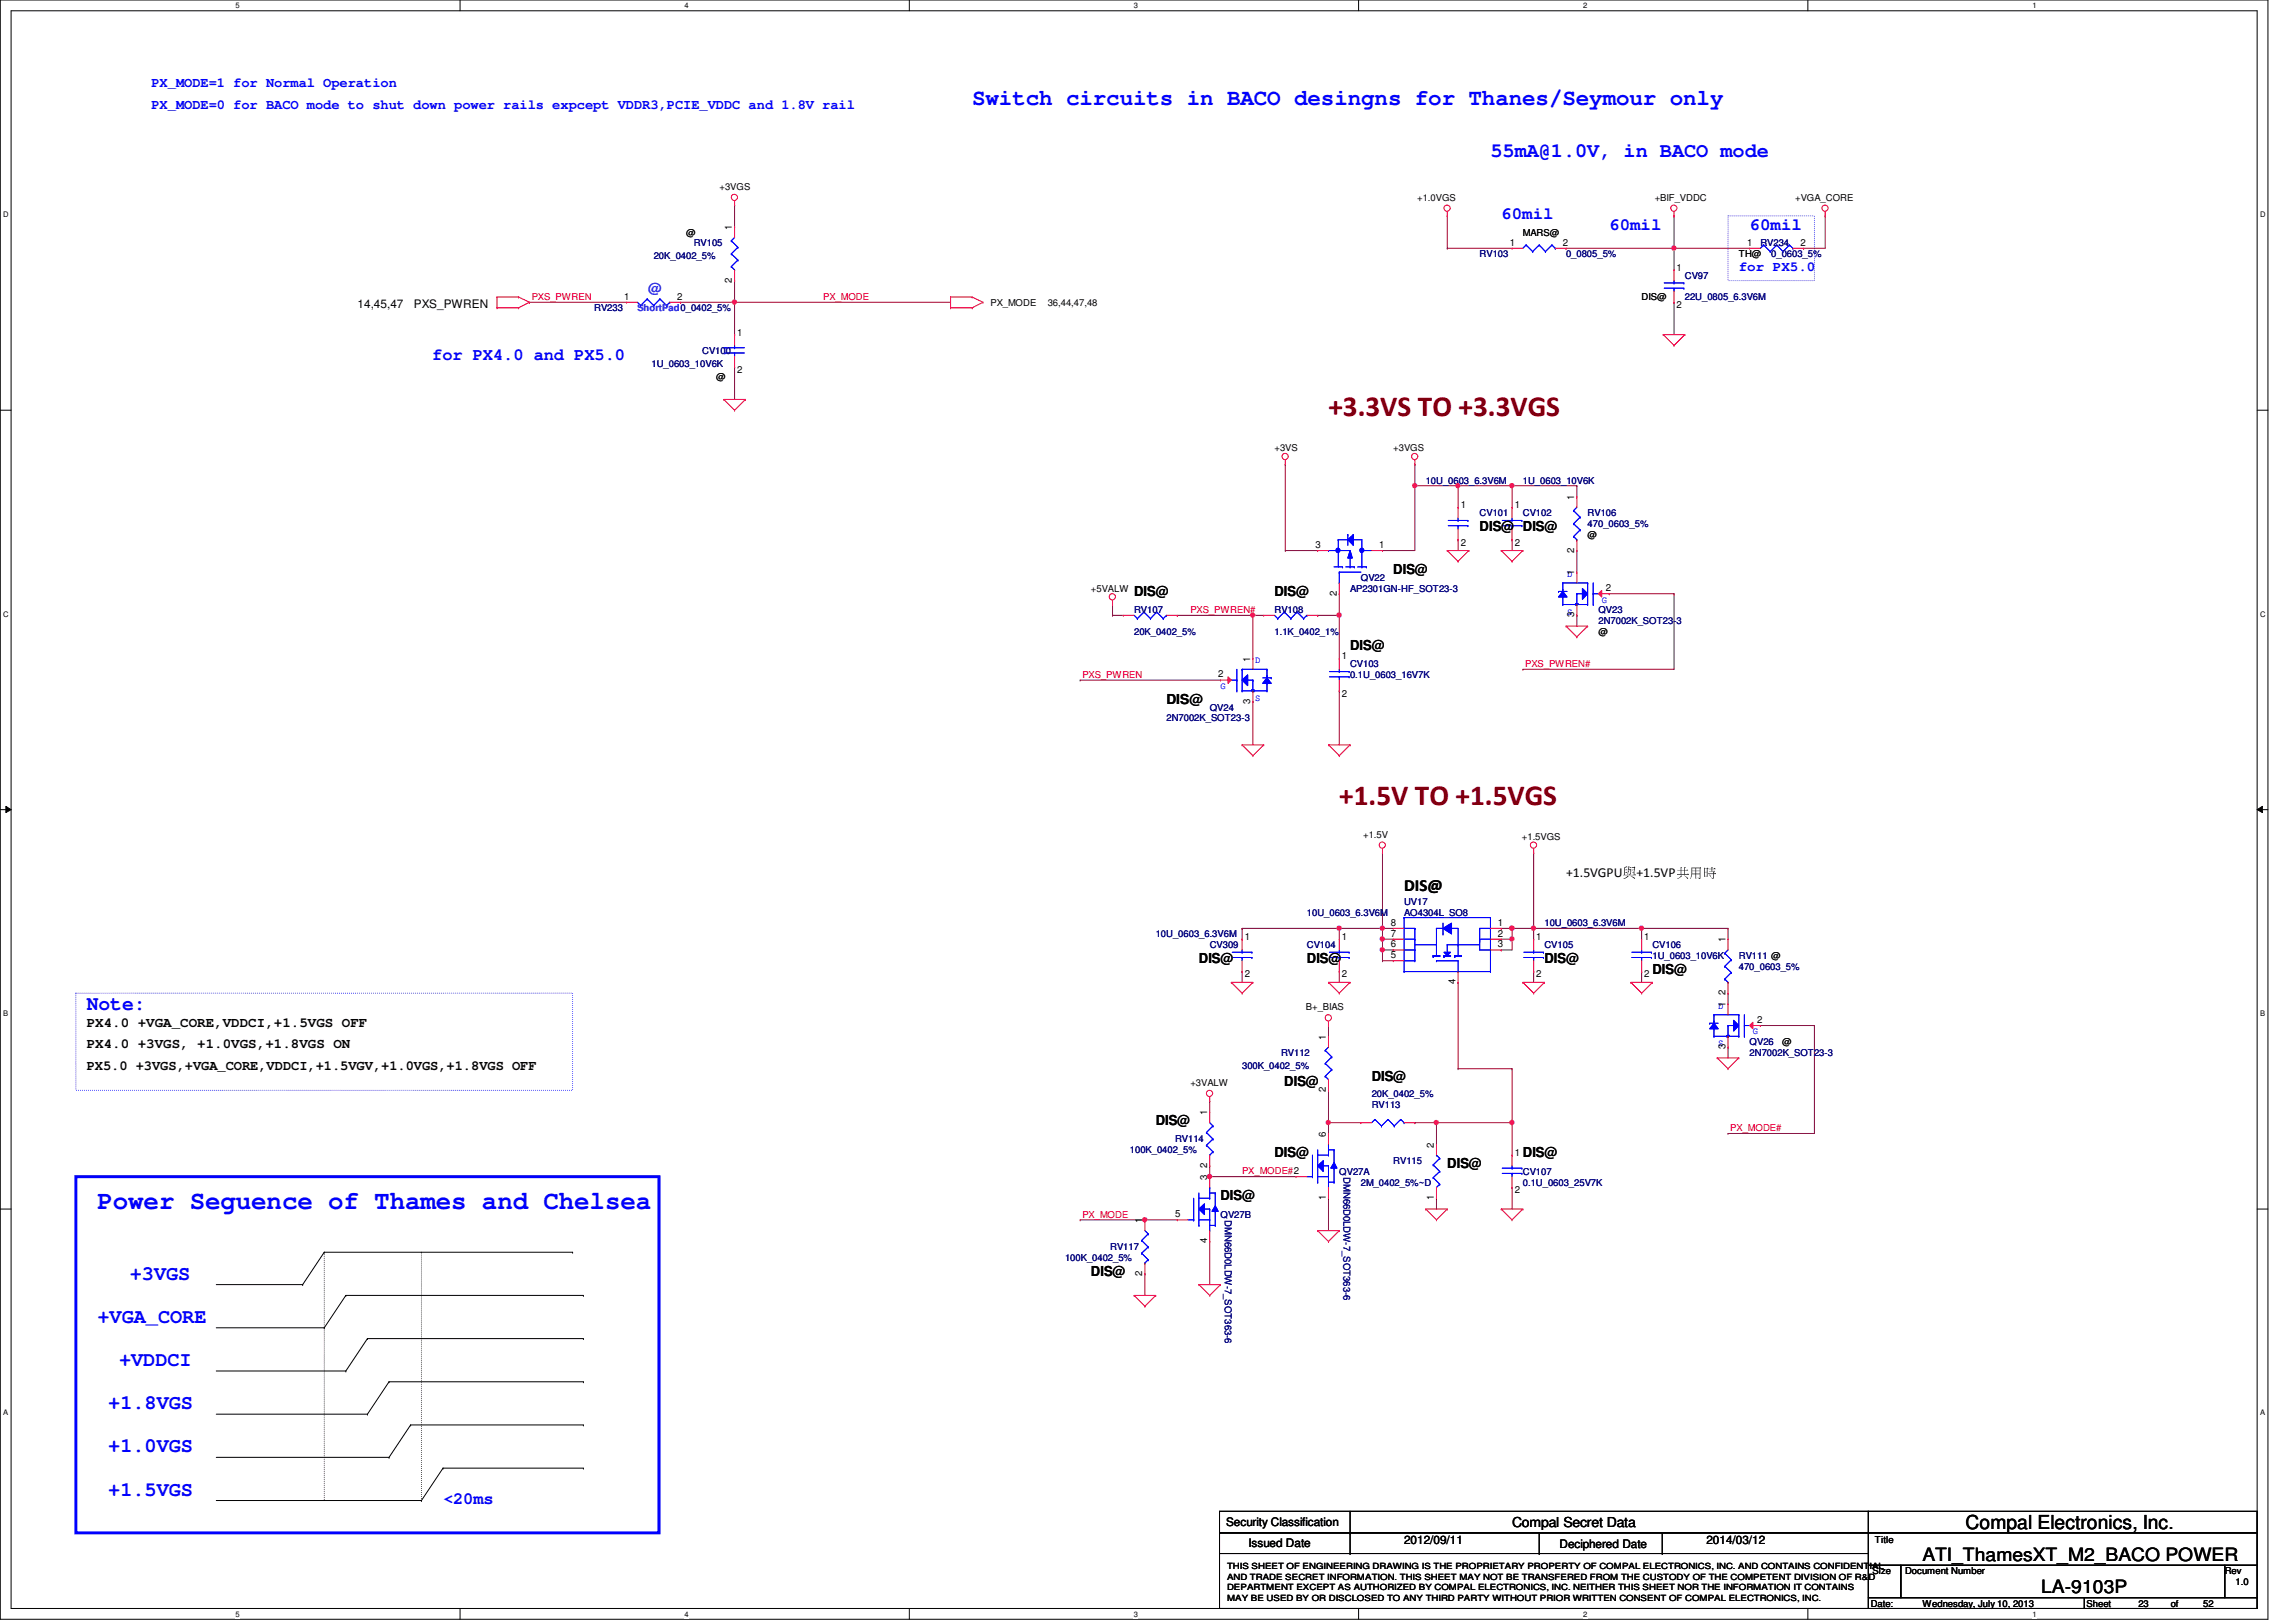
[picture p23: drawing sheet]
<svg xmlns="http://www.w3.org/2000/svg" width="297mm" height="210mm" viewBox="0 0 297 210" stroke-linecap="round" stroke-linejoin="round" font-family="sans-serif">
<defs><g id="words">
<g font-size="3.8" fill="#800000">
<text x="171.9" y="53.9">+3.3VS TO +3.3VGS</text>
<text x="173.3" y="104.2">+1.5V TO +1.5VGS</text>
</g>
<text font-size="3.3" fill="#00f" x="12.6" y="156.4">Power Seguence of Thames and Chelsea</text>
<text font-size="2.9" fill="#00f" x="125.8" y="13.6">Switch circuits in BACO desingns for Thanes/Seymour only</text>
<g font-size="2.6" fill="#00f">
<text x="192.8" y="20.3">55mA@1.0V, in BACO mode</text>
<text x="11.2" y="130.7">Note:</text>
<text x="16.8" y="165.6">+3VGS</text>
<text x="12.6" y="171.2">+VGA_CORE</text>
<text x="15.4" y="176.8">+VDDCI</text>
<text x="14" y="182.4">+1.8VGS</text>
<text x="14" y="188">+1.0VGS</text>
<text x="14" y="193.5">+1.5VGS</text>
</g>
<text font-size="2.5" x="254.3" y="197.8">Compal Electronics, Inc.</text>
<g font-size="2.4">
<text x="248.7" y="202">ATI_ThamesXT_M2_BACO POWER</text>
<text x="264.1" y="206.2">LA-9103P</text>
</g>
<g font-size="2.2" fill="#00f">
<text x="194.2" y="28.4">60mil</text>
<text x="208.2" y="29.8">60mil</text>
<text x="226.4" y="29.8">60mil</text>
<text x="55.9" y="46.5">for PX4.0 and PX5.0</text>
<text x="57.3" y="194.6">&lt;20ms</text>
</g>
<text font-size="2.2" x="181.6" y="115.3">DIS@</text>
<g font-size="1.8" fill="#00f">
<text x="19.6" y="11.3">PX_MODE=1 for Normal Operation</text>
<text x="19.6" y="14.1">PX_MODE=0 for BACO mode to shut down power rails expcept VDDR3,PCIE_VDDC and 1.8V rail</text>
<text x="225" y="35.1">for PX5.0</text>
</g>
<text font-size="1.8" fill="#8000ff" x="83.9" y="38">@</text>
<g font-size="1.8">
<text x="191.4" y="68.7">DIS@ DIS@</text>
<text x="146.7" y="77.1">DIS@</text>
<text x="164.9" y="77.1">DIS@</text>
<text x="180.3" y="74.3">DIS@</text>
<text x="174.7" y="84.1">DIS@</text>
<text x="150.9" y="91.1">DIS@</text>
<text x="202.6" y="113.5">+1.5VGPU與+1.5VP共共共</text>
<text x="155.1" y="124.6">DIS@</text>
<text x="169.1" y="124.6">DIS@</text>
<text x="199.8" y="124.6">DIS@</text>
<text x="213.8" y="126">DIS@</text>
<text x="11.2" y="132.8">PX4.0 +VGA_CORE,VDDCI,+1.5VGS OFF</text>
<text x="11.2" y="135.6">PX4.0 +3VGS, +1.0VGS,+1.8VGS ON</text>
<text x="11.2" y="138.4">PX5.0 +3VGS,+VGA_CORE,VDDCI,+1.5VGV,+1.0VGS,+1.8VGS OFF</text>
<text x="166.2" y="140.5">DIS@</text>
<text x="177.5" y="140">DIS@</text>
<text x="149.5" y="145.5">DIS@</text>
<text x="164.9" y="149.7">DIS@</text>
<text x="197" y="149.7">DIS@</text>
<text x="157.9" y="155.3">DIS@</text>
<text x="187.2" y="151.1">DIS@</text>
<text x="141.1" y="165.1">DIS@</text>
<text x="195.6" y="197.6">Compal Secret Data</text>
</g>
<g font-size="1.5">
<text x="46.3" y="39.8">14,45,47</text>
<text x="53.5" y="39.8">PXS_PWREN</text>
<text x="158.6" y="197.5">Security Classification</text>
<text x="161.5" y="200.2">Issued Date</text>
<text x="181.6" y="199.8">2012/09/11</text>
<text x="201.8" y="200.3">Deciphered Date</text>
<text x="220.8" y="199.8">2014/03/12</text>
</g>
<g font-size="1.3">
<text x="94.7" y="29.8" transform="rotate(-90 94.7 29.8)">1</text>
<text x="195.3" y="31.8">1</text>
<text x="202.2" y="31.8">2</text>
<text x="216.9" y="35.1">1</text>
<text x="226.1" y="31.8">1</text>
<text x="232.9" y="31.8">2</text>
<text x="80.8" y="38.8">1</text>
<text x="87.6" y="38.8">2</text>
<text x="94.7" y="36.6" transform="rotate(-90 94.7 36.6)">2</text>
<text x="216.9" y="39.9">2</text>
<text x="95.4" y="43.4">1</text>
<text x="95.4" y="48.3">2</text>
<text x="189" y="65.8">1</text>
<text x="196" y="65.8">1</text>
<text x="203.7" y="64.7" transform="rotate(-90 203.7 64.7)">1</text>
<text x="170.2" y="70.9">3</text>
<text x="178.4" y="70.9">1</text>
<text x="189" y="70.6">2</text>
<text x="196" y="70.6">2</text>
<text x="203.7" y="71.5" transform="rotate(-90 203.7 71.5)">2</text>
<text x="172.9" y="77.1" transform="rotate(-90 172.9 77.1)">2</text>
<text x="203.7" y="74.5" transform="rotate(-90 203.7 74.5)">1</text>
<text x="207.8" y="76.5">2</text>
<text x="203.7" y="79.9" transform="rotate(-90 203.7 79.9)">3</text>
<text x="157.6" y="87.7">2</text>
<text x="161.8" y="85.6" transform="rotate(-90 161.8 85.6)">1</text>
<text x="173.6" y="85.3">1</text>
<text x="161.8" y="91.1" transform="rotate(-90 161.8 91.1)">3</text>
<text x="173.6" y="90.2">2</text>
<text x="180" y="119.8">8</text>
<text x="193.8" y="119.8">1</text>
<text x="161" y="121.7">1</text>
<text x="173.6" y="121.7">1</text>
<text x="180" y="122.6">6</text>
<text x="180" y="124">5</text>
<text x="180" y="121.2">7</text>
<text x="193.8" y="121.2">2</text>
<text x="193.8" y="122.6">3</text>
<text x="198.8" y="121.7">1</text>
<text x="212.7" y="121.7">1</text>
<text x="223.2" y="122" transform="rotate(-90 223.2 122)">1</text>
<text x="161" y="126.5">2</text>
<text x="173.6" y="126.5">2</text>
<text x="188.3" y="127.4" transform="rotate(-90 188.3 127.4)">4</text>
<text x="198.8" y="126.5">2</text>
<text x="212.7" y="126.5">2</text>
<text x="223.2" y="130.3" transform="rotate(-90 223.2 130.3)">1</text>
<text x="223.2" y="128.8" transform="rotate(-90 223.2 128.8)">2</text>
<text x="171.5" y="134.5" transform="rotate(-90 171.5 134.5)">1</text>
<text x="223.2" y="135.8" transform="rotate(-90 223.2 135.8)">3</text>
<text x="227.3" y="132.4">2</text>
<text x="171.5" y="141.4" transform="rotate(-90 171.5 141.4)">2</text>
<text x="156.2" y="144.3" transform="rotate(-90 156.2 144.3)">1</text>
<text x="171.5" y="147.1" transform="rotate(-90 171.5 147.1)">6</text>
<text x="185.5" y="148.5" transform="rotate(-90 185.5 148.5)">2</text>
<text x="196" y="149.6">1</text>
<text x="156.2" y="152.7" transform="rotate(-90 156.2 152.7)">3</text>
<text x="156.2" y="151.1" transform="rotate(-90 156.2 151.1)">2</text>
<text x="171.5" y="155.3" transform="rotate(-90 171.5 155.3)">1</text>
<text x="185.5" y="155.3" transform="rotate(-90 185.5 155.3)">1</text>
<text x="196" y="154.4">2</text>
<text x="147.8" y="158.3" transform="rotate(-90 147.8 158.3)">1</text>
<text x="152" y="157.5">5</text>
<text x="156.2" y="160.9" transform="rotate(-90 156.2 160.9)">4</text>
<text x="147.8" y="165.1" transform="rotate(-90 147.8 165.1)">2</text>
</g>
<g font-size="1.2">
<text x="93.1" y="24.6">+3VGS</text>
<text x="183.3" y="26">+1.0VGS</text>
<text x="214.1" y="26">+BIF_VDDC</text>
<text x="232.2" y="26">+VGA_CORE</text>
<text x="88.8" y="30.5">@</text>
<text x="197" y="30.5">MARS@</text>
<text x="225" y="33.3">TH@</text>
<text x="128.1" y="39.6">PX_MODE</text>
<text x="135.5" y="39.6">36,44,47,48</text>
<text x="212.4" y="38.9">DIS@</text>
<text x="92.7" y="49.2">@</text>
<text x="164.9" y="58.4">+3VS</text>
<text x="180.3" y="58.4">+3VGS</text>
<text x="205.4" y="69.6">@</text>
<text x="141.1" y="76.6">+5VALW</text>
<text x="206.8" y="82.2">@</text>
<text x="176.4" y="108.4">+1.5V</text>
<text x="196.9" y="108.7">+1.5VGS</text>
<text x="168.9" y="130.8">B+_BIAS</text>
<text x="230.5" y="135.3">@</text>
<text x="154" y="140.5">+3VALW</text>
<text x="242.3" y="203.7">Size</text>
<text x="242.6" y="199.6">Title</text>
<text x="246.5" y="203.7">Document Number</text>
<text x="287.8" y="203.7">Rev</text>
<text x="242" y="207.9">Date:</text>
<text x="248.7" y="207.9">Wednesday, July 10, 2013</text>
<text x="270" y="207.9">Sheet</text>
<text x="276.6" y="207.9">23</text>
<text x="280.8" y="207.9">of</text>
<text x="285" y="207.9">52</text>
<text x="289.2" y="205.1">1.0</text>
</g>
<g font-size="1.2" fill="#000080">
<text x="84.6" y="33.6">20K_0402_5%</text>
<text x="89.7" y="31.9">RV105</text>
<text x="191.4" y="33.3">RV103</text>
<text x="202.6" y="33.3">0_0805_5%</text>
<text x="227.7" y="31.9">RV234</text>
<text x="229.1" y="33.3">0_0603_5%</text>
<text x="76.9" y="40.3">RV233</text>
<text x="218" y="36.1">CV97</text>
<text x="218" y="38.9">22U_0805_6.3V6M</text>
<text x="84.3" y="47.5">1U_0603_10V6K</text>
<text x="90.8" y="45.8">CV100</text>
<text x="184.4" y="62.6">10U_0603_6.3V6M</text>
<text x="197" y="62.6">1U_0603_10V6K</text>
<text x="191.4" y="66.8">CV101</text>
<text x="197" y="66.8">CV102</text>
<text x="205.4" y="66.8">RV106</text>
<text x="205.4" y="68.2">470_0603_5%</text>
<text x="174.7" y="76.6">AP2301GN-HF_SOT23-3</text>
<text x="176.1" y="75.2">QV22</text>
<text x="146.7" y="79.4">RV107</text>
<text x="146.7" y="82.2">20K_0402_5%</text>
<text x="164.9" y="79.4">RV108</text>
<text x="164.9" y="82.2">1.1K_0402_1%</text>
<text x="206.8" y="79.4">QV23</text>
<text x="206.8" y="80.8">2N7002K_SOT23-3</text>
<text x="174.7" y="86.4">CV103</text>
<text x="174.7" y="87.8">0.1U_0603_16V7K</text>
<text x="150.9" y="93.3">2N7002K_SOT23-3</text>
<text x="156.5" y="91.9">QV24</text>
<text x="169.1" y="118.5">10U_0603_6.3V6M</text>
<text x="181.6" y="117.1">UV17</text>
<text x="181.6" y="118.5">AO4304L_SO8</text>
<text x="199.8" y="119.9">10U_0603_6.3V6M</text>
<text x="149.5" y="121.3">10U_0603_6.3V6M</text>
<text x="156.5" y="122.7">CV309</text>
<text x="169.1" y="122.7">CV104</text>
<text x="199.8" y="122.7">CV105</text>
<text x="213.8" y="122.7">CV106</text>
<text x="213.8" y="124.1">1U_0603_10V6K</text>
<text x="225" y="124.1">RV111 @</text>
<text x="225" y="125.5">470_0603_5%</text>
<text x="165.7" y="136.7">RV112</text>
<text x="226.4" y="135.3">QV26</text>
<text x="226.4" y="136.7">2N7002K_SOT23-3</text>
<text x="160.7" y="138.3">300K_0402_5%</text>
<text x="177.5" y="143.3">RV113</text>
<text x="177.5" y="141.9">20K_0402_5%</text>
<text x="146.2" y="149.2">100K_0402_5%</text>
<text x="152" y="147.8">RV114</text>
<text x="173.3" y="152">QV27A</text>
<text x="173.8" y="152.3" transform="rotate(90 173.8 152.3)">DMN66D0LDW-7_SOT363-6</text>
<text x="176.1" y="153.4">2M_0402_5%~D</text>
<text x="180.3" y="150.6">RV115</text>
<text x="197" y="152">CV107</text>
<text x="197" y="153.4">0.1U_0603_25V7K</text>
<text x="143.6" y="161.8">RV117</text>
<text x="157.9" y="157.6">QV27B</text>
<text x="158.5" y="157.9" transform="rotate(90 158.5 157.9)">DMN66D0LDW-7_SOT363-6</text>
<text x="137.8" y="163.2">100K_0402_5%</text>
</g>
<g font-size="1.2" fill="#f00">
<text x="68.8" y="38.8">PXS_PWREN</text>
<text x="106.5" y="38.8">PX_MODE</text>
<text x="154" y="79.3">PXS_PWREN#</text>
<text x="140" y="87.7">PXS_PWREN</text>
<text x="197.3" y="86.3">PXS_PWREN#</text>
<text x="223.9" y="146.4">PX_MODE#</text>
<text x="160.7" y="152">PX_MODE#2</text>
<text x="140" y="157.6">PX_MODE</text>
</g>
<text font-size="1.2" fill="#8000ff" x="82.5" y="40.3">ShortPad0_0402_5%</text>
<g font-size="1.2" fill="#00f">
<text x="202.7" y="74.6">D</text>
<text x="207.2" y="78">G</text>
<text x="202.7" y="79.5">S</text>
<text x="157.9" y="89.2">G</text>
<text x="162.4" y="85.8">D</text>
<text x="162.4" y="90.7">S</text>
<text x="222.3" y="130.5">D</text>
<text x="222.3" y="135.4">S</text>
<text x="226.8" y="133.9">G</text>
</g>
<g font-size="1.1">
<text x="158.7" y="203.1">THIS SHEET OF ENGINEERING DRAWING IS THE PROPRIETARY PROPERTY OF COMPAL ELECTRONICS, INC. AND CONTAINS CONFIDENTIAL</text>
<text x="158.7" y="204.4">AND TRADE SECRET INFORMATION. THIS SHEET MAY NOT BE TRANSFERED FROM THE CUSTODY OF THE COMPETENT DIVISION OF R&amp;D</text>
<text x="158.7" y="205.8">DEPARTMENT EXCEPT AS AUTHORIZED BY COMPAL ELECTRONICS, INC. NEITHER THIS SHEET NOR THE INFORMATION IT CONTAINS</text>
<text x="158.7" y="207.1">MAY BE USED BY OR DISCLOSED TO ANY THIRD PARTY WITHOUT PRIOR WRITTEN CONSENT OF COMPAL ELECTRONICS, INC.</text>
</g>
<g font-size="1">
<text x="30.5" y="1.1">5</text>
<text x="88.6" y="1.1">4</text>
<text x="146.7" y="1.1">3</text>
<text x="204.8" y="1.1">2</text>
<text x="262.9" y="1.1">1</text>
<text x=".4" y="28.1">D</text>
<text x="292.4" y="28.1">D</text>
<text x=".4" y="79.8">C</text>
<text x="292.4" y="79.8">C</text>
<text x=".4" y="131.5">B</text>
<text x="292.4" y="131.5">B</text>
<text x=".4" y="183.2">A</text>
<text x="292.4" y="183.2">A</text>
<text x="30.5" y="209.2">5</text>
<text x="88.6" y="209.2">4</text>
<text x="146.7" y="209.2">3</text>
<text x="204.8" y="209.2">2</text>
<text x="262.9" y="209.2">1</text>
</g>
</g></defs>
<path d="M0 0h293.4v209.5h-293.4zM1.4 1.4h290.6v206.8h-290.6z" fill="none" stroke="#000" stroke-width=".13"/>
<g fill="#fff">
<path d="M30.5 .2h.5v1.1h-.5z"/>
<path d="M30.5 208.3h.5v1.1h-.5z"/>
</g>
<path d="M59.5 0v1.4M59.5 208.2v1.3" fill="none" stroke="#000" stroke-width=".13"/>
<g fill="#fff">
<path d="M88.6 .2h.5v1.1h-.5z"/>
<path d="M88.6 208.3h.5v1.1h-.5z"/>
</g>
<path d="M117.6 0v1.4M117.6 208.2v1.3" fill="none" stroke="#000" stroke-width=".13"/>
<g fill="#fff">
<path d="M146.7 .2h.5v1.1h-.5z"/>
<path d="M146.7 208.3h.5v1.1h-.5z"/>
</g>
<path d="M175.8 0v1.4M175.8 208.2v1.3" fill="none" stroke="#000" stroke-width=".13"/>
<g fill="#fff">
<path d="M204.8 .2h.6v1.1h-.6z"/>
<path d="M204.8 208.3h.6v1.1h-.6z"/>
</g>
<path d="M233.9 0v1.4M233.9 208.2v1.3" fill="none" stroke="#000" stroke-width=".13"/>
<g fill="#fff">
<path d="M262.9 .2h.6v1.1h-.6z"/>
<path d="M262.9 208.3h.6v1.1h-.6z"/>
<path d="M.4 27.2h.7v1.1h-.7z"/>
<path d="M292.4 27.2h.7v1.1h-.7z"/>
<path d="M.4 78.9h.7v1.1h-.7z"/>
<path d="M292.4 78.9h.7v1.1h-.7z"/>
</g>
<path d="M0 53.1h1.4M292 53.1h1.4" fill="none" stroke="#000" stroke-width=".13"/>
<g fill="#fff">
<path d="M.4 130.6h.7v1.1h-.7z"/>
<path d="M292.4 130.6h.6v1.1h-.6z"/>
</g>
<path d="M0 104.8h1.4M.8 104.4l.6 .4-.6 .4zM292 104.8l.7-.4v.8zM292 104.8h1.4" fill="none" stroke="#000" stroke-width=".13"/>
<path d="M.8 104.4l.6 .4-.6 .4zM292 104.8l.7-.4v.8z" fill="#000"/>
<g fill="#fff">
<path d="M.4 182.3h.7v1.1h-.7z"/>
<path d="M292.4 182.3h.6v1.1h-.6z"/>
</g>
<g fill="none" stroke="#000" stroke-width=".13">
<path d="M0 156.5h1.4M292 156.5h1.4M28 166.2h11.2M28 171.8h13.9M28 177.4h16.7M39.2 166.2h.1M41.9 162.1h.1M41.9 171.8h.1M41.9 162.1l-2.7 4.1M41.9 162.1h32.2M44.7 167.6h.1M44.7 177.4h.1"/>
<path d="M44.7 167.6l-2.8 4.2M44.7 167.6h30.8M47.5 173.2h.1M47.5 173.2l-2.8 4.2M47.5 173.2h28M50.3 178.8h.1M50.3 178.8l-2.8 4.2M50.3 178.8h25.2M74.1 162.1h.1M75.5 167.6h.1M75.5 173.2h.1M75.5 178.8h.1"/>
<path d="M28 183h19.5M28 188.6h22.3M28 194.2h26.5M47.5 183h.1M50.3 188.6h.1M53.1 184.4h.1M53.1 184.4l-2.8 4.2M53.1 184.4h22.4M54.5 194.2h.1M57.3 190h.1M57.3 190l-2.8 4.2M57.3 190h18.2"/>
<path d="M75.5 184.4h.1M75.5 190h.1"/>
</g>
<path d="M41.9 162.1v32.1M54.5 162.1h.1M41.9 194.2h.1M54.5 194.2v-32.1" fill="none" stroke="#000" stroke-width=".13" stroke-dasharray="0 .3"/>
<path d="M9.8 152.3h75.5v46.1h-75.5z" fill="none" stroke="#00f" stroke-width=".38"/>
<path d="M223.6 27.9h11.1v8.4h-11.1zM9.8 128.5h64.3v12.6h-64.3z" fill="none" stroke="#00f" stroke-width=".13" stroke-dasharray="0 .3"/>
<path d="M216.6 32.1h.1M216.6 32.1v2.8" fill="none" stroke="#800040" stroke-width=".13"/>
<circle cx="216.5" cy="32.1" r=".29" fill="#f0f"/>
<circle cx="216.5" cy="32.1" r=".29" fill="none" stroke="#f0f" stroke-width=".13"/>
<path d="M88 39.1h.1M88 39.1h35M95 39.1h.1M95 26.5h.1M95 26.5v2.8M216.6 39.1h.1M216.6 39.1v4.2M95 47.5h.1M95 47.5v4.2" fill="none" stroke="#800040" stroke-width=".13"/>
<circle cx="95" cy="39.1" r=".29" fill="#f0f"/>
<circle cx="95" cy="39.1" r=".29" fill="none" stroke="#f0f" stroke-width=".13"/>
<g fill="none" stroke="#800040" stroke-width=".13">
<path d="M68.5 39.1h.1M68.5 39.1h12.6M95 36.3h.1M95 39.1h.1M95 36.3v7M187.2 32.1h.1M187.2 27.9h.1M187.2 32.1h8.4M187.2 27.9v4.2M202.6 32.1h.1M202.6 32.1h23.8M216.6 32.1h.1"/>
<path d="M216.6 27.9h.1M216.6 27.9v4.2M233.3 32.1h.1M236.1 27.9h.1M236.1 27.9v4.2h-2.8M162.1 79.6h.1M162.1 79.6v5.6M162.1 79.6h1.4M166.3 60.1h.1M166.3 60.1v11.1M162.1 90.8h.1M162.1 90.8v5.6"/>
</g>
<circle cx="162.1" cy="79.6" r=".29" fill="#f0f"/>
<circle cx="162.1" cy="79.6" r=".29" fill="none" stroke="#f0f" stroke-width=".13"/>
<path d="M173.3 79.6h.1M173.3 79.6v5.6" fill="none" stroke="#800040" stroke-width=".13"/>
<circle cx="173.2" cy="79.6" r=".29" fill="#f0f"/>
<circle cx="173.2" cy="79.6" r=".29" fill="none" stroke="#f0f" stroke-width=".13"/>
<g fill="none" stroke="#800040" stroke-width=".13">
<path d="M143.9 78.2h.1M143.9 79.6h.1M143.9 78.2v1.4M143.9 79.6h1.4M152.3 79.6h.1M152.3 79.6h9.8M166.3 71.2h.1M166.3 71.2h4.2M178.9 71.2h.1M183 62.9h.1M183 62.9v8.3h-4.1M195.6 62.9h.1"/>
<path d="M195.6 62.9h8.4M204 79.6h.1M204 62.9h.1M204 71.2h.1M204 62.9v1.4M204 71.2v2.8M204 79.6v1.4M208.2 76.8h.1M208.2 76.8h8.4M216.6 76.8h.1M216.6 76.8v9.8h-19.6M173.3 89.4h.1"/>
<path d="M173.3 89.4v7M197 86.6h.1"/>
</g>
<circle cx="195.6" cy="62.8" r=".29" fill="#f0f"/>
<circle cx="195.6" cy="62.8" r=".29" fill="none" stroke="#f0f" stroke-width=".13"/>
<g fill="none" stroke="#800040" stroke-width=".13">
<path d="M170.5 79.6h.1M173.3 76.8h.1M173.3 76.8v2.8h-2.8M183 62.9h.1M183 62.9h5.6M188.6 69.8h.1M188.6 62.9h.1M188.6 62.9v2.8M188.6 69.8v1.4M195.6 69.8h.1M195.6 62.9h.1M195.6 62.9v2.8"/>
<path d="M195.6 69.8v1.4"/>
</g>
<circle cx="183" cy="62.8" r=".29" fill="#f0f"/>
<circle cx="183" cy="62.8" r=".29" fill="none" stroke="#f0f" stroke-width=".13"/>
<path d="M188.6 62.9h.1M188.6 62.9h7" fill="none" stroke="#800040" stroke-width=".13"/>
<circle cx="188.6" cy="62.8" r=".29" fill="#f0f"/>
<circle cx="188.6" cy="62.8" r=".29" fill="none" stroke="#f0f" stroke-width=".13"/>
<path d="M183 60.1h.1M183 60.1v2.8M139.7 88h.1M139.7 88h18.2M188.6 127.1h.1M188.6 127.1v11.2M198.4 120.1h.1M198.4 120.1h14M185.8 145.3h.1M185.8 155.1h.1M185.8 145.3v2.8M185.8 155.1v1.4" fill="none" stroke="#800040" stroke-width=".13"/>
<circle cx="212.4" cy="120.1" r=".29" fill="#f0f"/>
<circle cx="212.4" cy="120.1" r=".29" fill="none" stroke="#f0f" stroke-width=".13"/>
<circle cx="198.4" cy="120.1" r=".29" fill="#f0f"/>
<circle cx="198.4" cy="120.1" r=".29" fill="none" stroke="#f0f" stroke-width=".13"/>
<path d="M173.3 120.1h.1M173.3 125.7h.1M173.3 120.1h5.6M173.3 125.7v1.4M178.9 120.1h.1M178.9 120.1v1.4M171.9 155.1h.1M171.9 155.1v4.2M185.8 145.3h.1M185.8 145.3h9.8" fill="none" stroke="#800040" stroke-width=".13"/>
<circle cx="195.6" cy="145.3" r=".29" fill="#f0f"/>
<circle cx="195.6" cy="145.3" r=".29" fill="none" stroke="#f0f" stroke-width=".13"/>
<circle cx="185.8" cy="145.3" r=".29" fill="#f0f"/>
<circle cx="185.8" cy="145.3" r=".29" fill="none" stroke="#f0f" stroke-width=".13"/>
<path d="M178.9 122.9h.1M178.9 120.1h.1M178.9 122.9h1.4M178.9 120.1h1.4M194.2 122.9h.1M194.2 122.9h1.4M212.4 125.7h.1M212.4 125.7v1.4" fill="none" stroke="#800040" stroke-width=".13"/>
<circle cx="178.8" cy="120.1" r=".29" fill="#f0f"/>
<circle cx="178.8" cy="120.1" r=".29" fill="none" stroke="#f0f" stroke-width=".13"/>
<g fill="none" stroke="#800040" stroke-width=".13">
<path d="M178.9 121.5h.1M178.9 121.5h1.4M194.2 120.1h.1M194.2 120.1h1.4M195.6 121.5h.1M195.6 121.5v1.4M198.4 125.7h.1M198.4 120.1h.1M198.4 120.1v1.4M198.4 125.7v1.4M212.4 120.1h.1M212.4 120.1v1.4"/>
<path d="M223.6 135.5h.1M223.6 120.1h.1M223.6 128.5h.1M223.6 120.1v1.4M223.6 128.5v1.4M223.6 135.5v1.4M227.7 132.7h.1M227.7 132.7h7"/>
</g>
<circle cx="195.6" cy="121.5" r=".29" fill="#f0f"/>
<circle cx="195.6" cy="121.5" r=".29" fill="none" stroke="#f0f" stroke-width=".13"/>
<path d="M178.9 124.3h.1M178.9 124.3h1.4M188.6 138.3h.1M188.6 138.3h7M194.2 121.5h.1M194.2 121.5h1.4M195.6 120.1h.1M195.6 120.1h2.8" fill="none" stroke="#800040" stroke-width=".13"/>
<circle cx="195.6" cy="120.1" r=".29" fill="#f0f"/>
<circle cx="195.6" cy="120.1" r=".29" fill="none" stroke="#f0f" stroke-width=".13"/>
<path d="M178.9 121.5h.1M178.9 121.5v1.4" fill="none" stroke="#800040" stroke-width=".13"/>
<circle cx="178.8" cy="121.5" r=".29" fill="#f0f"/>
<circle cx="178.8" cy="121.5" r=".29" fill="none" stroke="#f0f" stroke-width=".13"/>
<path d="M178.9 122.9h.1M178.9 122.9v1.4" fill="none" stroke="#800040" stroke-width=".13"/>
<circle cx="178.8" cy="122.9" r=".29" fill="#f0f"/>
<circle cx="178.8" cy="122.9" r=".29" fill="none" stroke="#f0f" stroke-width=".13"/>
<path d="M195.6 138.3h.1M195.6 120.1h.1M195.6 120.1v1.4M195.6 138.3v11.2M195.6 145.3h.1M195.6 153.7h.1M195.6 153.7v2.8" fill="none" stroke="#800040" stroke-width=".13"/>
<circle cx="195.6" cy="120.1" r=".29" fill="#f0f"/>
<circle cx="195.6" cy="120.1" r=".29" fill="none" stroke="#f0f" stroke-width=".13"/>
<path d="M173.3 120.1h.1M173.3 120.1v1.4" fill="none" stroke="#800040" stroke-width=".13"/>
<circle cx="173.2" cy="120.1" r=".29" fill="#f0f"/>
<circle cx="173.2" cy="120.1" r=".29" fill="none" stroke="#f0f" stroke-width=".13"/>
<path d="M212.4 120.1h.1M212.4 120.1h11.2M171.9 145.3h.1M171.9 145.3v1.4M171.9 145.3h4.2M183 145.3h.1M183 145.3h2.8" fill="none" stroke="#800040" stroke-width=".13"/>
<circle cx="171.8" cy="145.3" r=".29" fill="#f0f"/>
<circle cx="171.8" cy="145.3" r=".29" fill="none" stroke="#f0f" stroke-width=".13"/>
<path d="M171.9 132.7h.1M171.9 132.7v1.4M156.5 152.3h.1M156.5 152.3h11.2M171.9 141.1h.1M171.9 141.1v4.2M223.6 146.7h.1M223.6 146.7h11.1" fill="none" stroke="#800040" stroke-width=".13"/>
<circle cx="156.5" cy="152.2" r=".29" fill="#f0f"/>
<circle cx="156.5" cy="152.2" r=".29" fill="none" stroke="#f0f" stroke-width=".13"/>
<g fill="none" stroke="#800040" stroke-width=".13">
<path d="M178.9 110.4h.1M178.9 110.4v9.7M198.4 110.4h.1M198.4 110.4v9.7M160.7 120.1h.1M160.7 125.7h.1M160.7 120.1v1.4M160.7 125.7v1.4M160.7 120.1h12.6M234.7 132.7h.1M234.7 132.7v14M148.1 157.9h.1"/>
<path d="M148.1 157.9h4.2M156.5 142.5h.1M156.5 142.5v1.4"/>
</g>
<circle cx="148.1" cy="157.8" r=".29" fill="#f0f"/>
<circle cx="148.1" cy="157.8" r=".29" fill="none" stroke="#f0f" stroke-width=".13"/>
<path d="M139.7 157.9h.1M139.7 157.9h8.4M156.5 150.9h.1M156.5 150.9v1.4M148.1 164.8h.1M148.1 164.8v2.8M156.5 160.7h.1M156.5 160.7v5.5" fill="none" stroke="#800040" stroke-width=".13"/>
<g fill="none" stroke="#f00" stroke-width=".13">
<path d="M64.3 38.4h.1M64.3 39.8h.1M64.3 38.4h2.8M64.3 39.8h2.8M64.3 38.4v1.4M67.1 38.4h.1M67.1 39.8h.1M67.1 38.4l1.4 .7M68.5 39.1h.1M68.5 39.1l-1.4 .7M95 26.5h.1M95 26v.5"/>
<path d="M123 38.4h.1M123 39.8h.1M123 38.4h2.8M123 38.4v1.4M123 39.8h2.8M125.8 38.4h.1M125.8 39.8h.1M125.8 38.4l1.4 .7M127.2 39.1h.1M127.2 39.1l-1.4 .7M187.2 27.9h.1M187.2 27.4v.5"/>
<path d="M216.6 27.9h.1M216.6 27.4v.5M236.1 27.9h.1M236.1 27.4v.5M93.6 51.7h.1M93.6 51.7h2.8M93.6 51.7l1.4 1.4M95 53.1h.1M96.4 51.7h.1M96.4 51.7l-1.4 1.4M166.3 59.5v.6M183 59.5v.6"/>
<path d="M215.2 43.3h.1M215.2 43.3h2.8M215.2 43.3l1.4 1.4M216.6 44.7h.1M218 43.3h.1M218 43.3l-1.4 1.4M143.9 78.2h.1M143.9 77.7v.5M166.3 60.1h.1M183 60.1h.1M187.2 71.2h.1M187.2 71.2h2.8"/>
<path d="M187.2 71.2l1.4 1.4M188.6 72.6h.1M190 71.2h.1M190 71.2l-1.4 1.4M194.2 71.2h.1M194.2 71.2h2.8M194.2 71.2l1.4 1.4M195.6 72.6h.1M197 71.2h.1M197 71.2l-1.4 1.4M204 64.3h.1M204 71.2h.1"/>
<path d="M204 64.3v1.4M204 69.8v1.4M160.7 96.4h.1M160.7 96.4h2.8M160.7 96.4l1.4 1.4M162.1 97.8h.1M163.5 96.4h.1M163.5 96.4l-1.4 1.4M171.9 96.4h.1M171.9 96.4h2.8M171.9 96.4l1.4 1.4M173.3 97.8h.1"/>
<path d="M174.7 96.4h.1M174.7 96.4l-1.4 1.4M202.6 81h.1M202.6 81h2.8M202.6 81l1.4 1.4M204 82.4h.1M205.4 81h.1M205.4 81l-1.4 1.4M178.9 110.4h.1M178.9 109.8v.6M198.4 110.4h.1M198.4 109.8v.6"/>
<path d="M159.3 127.1h.1M159.3 127.1h2.8M159.3 127.1l1.4 1.4M160.7 128.5h.1M162.1 127.1h.1M162.1 127.1l-1.4 1.4M171.9 127.1h.1M171.9 132.7h.1M171.9 127.1h2.8M171.9 127.1l1.4 1.4M171.9 132.2v.5M173.3 128.5h.1"/>
<path d="M174.7 127.1h.1M174.7 127.1l-1.4 1.4M197 127.1h.1M197 127.1h2.8M197 127.1l1.4 1.4M198.4 128.5h.1M199.8 127.1h.1M199.8 127.1l-1.4 1.4M211 127.1h.1M211 127.1h2.8M211 127.1l1.4 1.4M212.4 128.5h.1"/>
<path d="M213.8 127.1h.1M213.8 127.1l-1.4 1.4M222.2 136.9h.1M222.2 136.9h2.8M222.2 136.9l1.4 1.4M223.6 138.3h.1M225 136.9h.1M225 136.9l-1.4 1.4M156.5 142.5h.1M156.5 141.9v.6M170.5 159.3h.1M170.5 159.3h2.8"/>
<path d="M170.5 159.3l1.4 1.4M173.3 159.3h.1M173.3 159.3l-1.4 1.4M176.1 145.3h.1M176.1 145.3h1.4M181.6 145.3h1.4M183 145.3h.1M184.4 156.5h.1M184.4 156.5h2.8M184.4 156.5l1.4 1.4M185.8 157.9h.1M187.2 156.5h.1"/>
<path d="M187.2 156.5l-1.4 1.4M194.2 156.5h.1M194.2 156.5h2.8M194.2 156.5l1.4 1.4M195.6 157.9h.1M197 156.5h.1M197 156.5l-1.4 1.4M146.7 167.6h.1M146.7 167.6h2.8M146.7 167.6l1.4 1.4M148.1 169h.1M149.5 167.6h.1"/>
<path d="M149.5 167.6l-1.4 1.4M155.1 166.2h.1M155.1 166.2h2.8M155.1 166.2l1.4 1.4M156.5 167.6h.1M157.9 166.2h.1M157.9 166.2l-1.4 1.4M171.9 160.7h.1"/>
<circle cx="95" cy="25.5" r=".4"/>
<circle cx="187.2" cy="26.9" r=".4"/>
<circle cx="216.6" cy="26.9" r=".4"/>
<circle cx="236.1" cy="26.9" r=".4"/>
<circle cx="166.3" cy="59.1" r=".4"/>
<circle cx="183" cy="59.1" r=".4"/>
<circle cx="143.9" cy="77.2" r=".4"/>
<circle cx="178.8" cy="109.4" r=".4"/>
<circle cx="198.4" cy="109.4" r=".4"/>
<circle cx="171.8" cy="131.7" r=".4"/>
<circle cx="156.5" cy="141.5" r=".4"/>
</g>
<g fill="none" stroke="#000" stroke-width=".13">
<path d="M157.8 195.6h83.9v2.8h-83.9zM157.8 198.4h83.9v2.6h-83.9zM174.7 198.4h.1M174.7 195.6v5.4M199.1 198.4v2.6M215 198.4v2.6M241.7 195.6h50.3v2.8h-50.3zM241.7 198.4h50.3v4.2h-50.3zM157.8 201h83.9v7.2h-83.9zM174.7 201h.1M199.1 201h.1M215 201h.1"/>
<path d="M241.7 202.6h4.2v4.2h-4.2zM241.7 206.8h28v1.4h-28zM245.9 202.6h41.9v4.2h-41.9zM269.7 206.8h22.3v1.4h-22.3zM287.8 202.6h4.2v4.2h-4.2z"/>
</g>
<g fill="none" stroke="#00f" stroke-width=".13">
<path d="M203.6 66.1h.1M203.6 67.8h.1M203.6 69.4h.1M203.6 66.1l.8 .8M203.6 67.8l.8 .8M203.6 69.4l.4 .4M204 69.8h.1M204 65.7l-.4 .4M204.4 66.9h.1M204.4 68.6h.1M204.4 66.9l-.8 .9M204.4 68.6l-.8 .8"/>
<path d="M153.7 157.9h.7M154.4 157.9h.1M155.1 158.6h.1M155.1 157.9h1.4M155.1 154.4v4.2M155.1 155.1h1.4M156.5 159.3h.1M156.5 153.7h.1M156.5 157.9h.1M156.5 155.1h.1M156.5 153.7v1.4M156.5 156.5v2.8"/>
<path d="M177.9 144.9h.1M177.9 144.9l-.4 .4M177.9 144.9l.8 .8M178.7 145.7h.1M179.6 144.9h.1M179.6 144.9l-.9 .8M179.6 144.9l.8 .8M180.4 145.7h.1M181.2 144.9h.1M181.2 144.9l-.8 .8M181.2 144.9l.4 .4M181.6 145.3h.1"/>
</g>
<path d="M155.1 156.5l.7-.7v1.4z" fill="#00f"/>
<path d="M154.4 157.9h.1M154.4 155.1v2.8M155.1 156.5l.7-.7v1.4zM155.8 156.5h.7M156.5 156.5h.1M156.5 154.4h.7M156.5 158.6h.7M157.2 154.4h.1M157.2 158.6h.1" fill="none" stroke="#00f" stroke-width=".13"/>
<path d="M157.2 156l.4 .8h-.8z" fill="#00f"/>
<g fill="none" stroke="#00f" stroke-width=".13">
<path d="M153.7 157.9h.7M154.4 157.9h.1M155.1 158.6h.1M155.1 157.9h1.4M155.1 154.4v4.2M155.1 155.1h1.4M156.5 159.3h.1M156.5 153.7h.1M156.5 157.9h.1M156.5 155.1h.1M156.5 153.7v1.4M156.5 156.5v2.8"/>
<path d="M157.2 156l.4 .8h-.8zM157.2 156h.1M157.2 156.8h.1M157.2 154.4v1.6M157.2 156.8v1.8"/>
</g>
<path d="M155.1 156.5l.7-.7v1.4z" fill="#00f"/>
<path d="M154.4 157.9h.1M154.4 155.1v2.8M155.1 156.5l.7-.7v1.4zM155.8 156.5h.7M156.5 156.5h.1M156.5 154.4h.7M156.5 158.6h.7M157.2 154.4h.1M157.2 158.6h.1" fill="none" stroke="#00f" stroke-width=".13"/>
<path d="M157.2 156l.4 .8h-.8z" fill="#00f"/>
<g fill="none" stroke="#00f" stroke-width=".13">
<path d="M94.6 31.2h.1M94.6 32.9h.1M94.6 34.5h.1M94.6 31.2l.9 .8M94.6 32.9l.9 .8M94.6 34.5l.4 .4M95 34.9h.1M95 30.7l-.4 .5M95.5 32h.1M95.5 33.7h.1M95.5 32l-.9 .9M95.5 33.7l-.9 .8"/>
<path d="M157.2 156l.4 .8h-.8zM157.2 156h.1M157.2 156.8h.1M157.2 154.4v1.6M157.2 156.8v1.8M185.4 152.4h.1M185.4 150.7h.1M185.4 152.4l.9 .8M185.4 150.7l.9 .9M185.8 149.5h.1M185.8 149.5l.5 .4M186.3 153.2h.1"/>
<path d="M186.3 151.6h.1M186.3 149.9h.1M186.3 153.2l-.5 .5M186.3 151.6l-.9 .8M186.3 149.9l-.9 .8"/>
</g>
<g fill="none" stroke="#f00" stroke-width=".13">
<path d="M95 29.3h.1M95 36.3h.1M95 29.3v1.4M95 34.9v1.4M152.3 157.9h.1M152.3 157.9h1.4M156.5 152.3h.1M156.5 152.3v1.4M156.5 159.3v1.4M185.8 155.1h.1M185.8 148.1h.1M185.8 148.1v1.4"/>
<path d="M185.8 153.7v1.4M156.5 160.7h.1"/>
</g>
<path d="M160.7 88l.7-.7v1.4z" fill="#00f"/>
<path d="M160.7 88l.7-.7v1.4z" fill="none" stroke="#00f" stroke-width=".13"/>
<path d="M163.9 87.7l.6 .7h-1.1z" fill="#00f"/>
<g fill="none" stroke="#00f" stroke-width=".13">
<path d="M159.3 88h.7M160 88h.1M160 89.4h.1M160 86.6v2.8M160.7 86.6h.1M160.7 89.4h.1M160.7 86.6h3.2M160.7 86.6v2.8M160.7 89.4h3.2M161.4 88h.1M161.4 88h.7M162 89.3h.1"/>
<path d="M162 89.3v.1M162 89.3h.2M162.1 89.4h.1M162.1 88h.1M162.1 88v1.4M162.2 89.3h.1M162.2 89.4h.1M162.2 89.3v.1M163.4 87.7h1.1M163.9 87.7l.6 .7h-1.1zM163.9 86.6h.1M163.9 87.5h.1"/>
<path d="M163.9 89.4h.1M163.9 88.4h.1M163.9 86.6v1.1M163.9 88.4v1M164.5 87.7h.1"/>
</g>
<path d="M160.7 88l.7-.7v1.4z" fill="#00f"/>
<path d="M160.7 88l.7-.7v1.4z" fill="none" stroke="#00f" stroke-width=".13"/>
<path d="M163.9 87.7l.6 .7h-1.1z" fill="#00f"/>
<g fill="none" stroke="#00f" stroke-width=".13">
<path d="M159.3 88h.7M160 88h.1M160 89.4h.1M160 86.6v2.8M160.7 86.6h.1M160.7 89.4h.1M160.7 86.6h3.2M160.7 86.6v2.8M160.7 89.4h3.2M161.4 88h.1M161.4 88h.7M162 89.3h.1"/>
<path d="M162 89.3v.1M162 89.3h.2M162.1 89.4h.1M162.1 88h.1M162.1 88v1.4M162.2 89.3h.1M162.2 89.4h.1M162.2 89.3v.1M163.4 87.7h1.1M163.9 87.7l.6 .7h-1.1zM163.9 86.6h.1M163.9 87.5h.1"/>
<path d="M163.9 89.4h.1M163.9 88.4h.1M163.9 86.6v1.1M163.9 88.4v1M164.5 87.7h.1"/>
</g>
<path d="M158.9 87.6l.4 .4-.4 .4z" fill="#f00"/>
<path d="M195.6 32.1h.1M195.6 32.1h1.4M201.2 32.1h1.4M202.6 32.1h.1M157.9 88h.1M157.9 88h1.4M158.9 87.6l.4 .4-.4 .4zM162.1 85.2h.1M162.1 90.8h.1M162.1 85.2v1.4M162.1 89.4v1.4" fill="none" stroke="#f00" stroke-width=".13"/>
<path d="M197.4 31.7h.1M197.4 31.7l-.4 .4M197.4 31.7l.9 .9M198.3 32.6h.1M199.1 31.7h.1M199.1 31.7l-.8 .9M199.1 31.7l.8 .9M199.9 32.6h.1M200.8 31.7h.1M200.8 31.7l-.9 .9M200.8 31.7l.4 .4M201.2 32.1h.1" fill="none" stroke="#00f" stroke-width=".13"/>
<path d="M204.7 76.2l.7 .6-.7 .8z" fill="#00f"/>
<path d="M204.7 76.2l.7 .6-.7 .8z" fill="none" stroke="#00f" stroke-width=".13"/>
<path d="M202.2 76.5l.5 .8h-1.1z" fill="#00f"/>
<g fill="none" stroke="#00f" stroke-width=".13">
<path d="M201.6 76.5h.1M201.6 76.5h1.1M202.2 76.5l.5 .8h-1.1zM202.2 75.4h.1M202.2 76.3h.1M202.2 78.2h.1M202.2 77.3h.1M202.2 75.4h3.2M202.2 78.2h3.2M202.2 75.4v1.1M202.2 77.3v.9M203.9 78.1h.1"/>
<path d="M203.9 78.2h.1M203.9 78.1h.2M203.9 78.1v.1M204 78.2h.1M204 76.8h.1M204 76.8v1.4M204 76.8h.7M204.1 78.1h.1M204.1 78.1v.1M204.7 76.8h.1M205.4 75.4h.1M205.4 78.2h.1"/>
<path d="M205.4 75.4v2.8M206.1 76.8h.1M206.1 78.2h.1M206.1 76.8h.7M206.1 75.4v2.8"/>
</g>
<path d="M204.7 76.2l.7 .6-.7 .8z" fill="#00f"/>
<path d="M204.7 76.2l.7 .6-.7 .8z" fill="none" stroke="#00f" stroke-width=".13"/>
<path d="M202.2 76.5l.5 .8h-1.1z" fill="#00f"/>
<g fill="none" stroke="#00f" stroke-width=".13">
<path d="M201.6 76.5h.1M201.6 76.5h1.1M202.2 76.5l.5 .8h-1.1zM202.2 75.4h.1M202.2 76.3h.1M202.2 78.2h.1M202.2 77.3h.1M202.2 75.4h3.2M202.2 78.2h3.2M202.2 75.4v1.1M202.2 77.3v.9M203.9 78.1h.1"/>
<path d="M203.9 78.2h.1M203.9 78.1h.2M203.9 78.1v.1M204 78.2h.1M204 76.8h.1M204 76.8v1.4M204 76.8h.7M204.1 78.1h.1M204.1 78.1v.1M204.7 76.8h.1M205.4 75.4h.1M205.4 78.2h.1"/>
<path d="M205.4 75.4v2.8M206.1 76.8h.1M206.1 78.2h.1M206.1 76.8h.7M206.1 75.4v2.8"/>
</g>
<path d="M206.8 76.8l.4-.4v.9z" fill="#f00"/>
<path d="M204 74h.1M204 79.6h.1M204 74v1.4M204 78.2v1.4M206.8 76.8l.4-.4v.9zM206.8 76.8h1.4M208.2 76.8h.1" fill="none" stroke="#f00" stroke-width=".13"/>
<path d="M224.3 132l.7 .7-.7 .7z" fill="#00f"/>
<path d="M224.3 132l.7 .7-.7 .7z" fill="none" stroke="#00f" stroke-width=".13"/>
<path d="M221.7 132.4l.6 .7h-1.1z" fill="#00f"/>
<g fill="none" stroke="#00f" stroke-width=".13">
<path d="M221.2 132.4h.1M221.2 132.4h1.1M221.7 132.4l.6 .7h-1.1zM221.7 131.3h.1M221.7 132.2h.1M221.7 134.1h.1M221.7 133.1h.1M221.7 131.3h3.3M221.7 134.1h3.3M221.7 131.3v1.1M221.7 133.1v1M223.4 134h.1"/>
<path d="M223.4 134.1h.1M223.4 134h.3M223.4 134v.1M223.6 134.1h.1M223.6 132.7h.1M223.6 132.7v1.4M223.6 132.7h.7M223.7 134h.1M223.7 134v.1M224.3 132.7h.1M225 131.3h.1M225 134.1h.1"/>
<path d="M225 131.3v2.8M225.7 132.7h.1M225.7 134.1h.1M225.7 132.7h.7M225.7 131.3v2.8"/>
</g>
<path d="M224.3 132l.7 .7-.7 .7z" fill="#00f"/>
<path d="M224.3 132l.7 .7-.7 .7z" fill="none" stroke="#00f" stroke-width=".13"/>
<path d="M221.7 132.4l.6 .7h-1.1z" fill="#00f"/>
<g fill="none" stroke="#00f" stroke-width=".13">
<path d="M221.2 132.4h.1M221.2 132.4h1.1M221.7 132.4l.6 .7h-1.1zM221.7 131.3h.1M221.7 132.2h.1M221.7 134.1h.1M221.7 133.1h.1M221.7 131.3h3.3M221.7 134.1h3.3M221.7 131.3v1.1M221.7 133.1v1M223.4 134h.1"/>
<path d="M223.4 134.1h.1M223.4 134h.3M223.4 134v.1M223.6 134.1h.1M223.6 132.7h.1M223.6 132.7v1.4M223.6 132.7h.7M223.7 134h.1M223.7 134v.1M224.3 132.7h.1M225 131.3h.1M225 134.1h.1"/>
<path d="M225 131.3v2.8M225.7 132.7h.1M225.7 134.1h.1M225.7 132.7h.7M225.7 131.3v2.8"/>
</g>
<path d="M226.4 132.7l.4-.4v.8z" fill="#f00"/>
<path d="M95 43.3h.1M95 47.5h.1M95 43.3v1.4M95 46.1v1.4M223.6 129.9h.1M223.6 135.5h.1M223.6 129.9v1.4M223.6 134.1v1.4M226.4 132.7l.4-.4v.8zM226.4 132.7h1.3M227.7 132.7h.1" fill="none" stroke="#f00" stroke-width=".13"/>
<g fill="none" stroke="#00f" stroke-width=".13">
<path d="M93.8 45.7h.1M93.8 45h.1M93.8 45.7h2.5M93.8 45h2.5M95 45h.1M95 45.7h.1M95 44.7v.3M95 45.7v.4M169.1 152.3h.7M169.8 152.3h.1M169.8 149.5v2.8M170.5 153h.1"/>
<path d="M170.5 152.3h1.4M170.5 148.8v4.2M170.5 149.5h1.4M171.9 152.3h.1M171.9 149.5h.1"/>
</g>
<path d="M170.5 150.9l.7-.7v1.4z" fill="#00f"/>
<path d="M170.5 150.9l.7-.7v1.4zM171.2 150.9h.7M171.9 150.9h.1M171.9 153.7h.1M171.9 148.1h.1M171.9 148.1v1.4M171.9 150.9v2.8M171.9 148.8h.7M172.6 151.2h.1M172.6 148.8h.1M172.6 151.2v1.8" fill="none" stroke="#00f" stroke-width=".13"/>
<path d="M172.6 150.5l.4 .7h-.8z" fill="#00f"/>
<g fill="none" stroke="#00f" stroke-width=".13">
<path d="M169.1 152.3h.7M169.8 152.3h.1M169.8 149.5v2.8M170.5 153h.1M170.5 152.3h1.4M170.5 148.8v4.2M170.5 149.5h1.4M171.9 152.3h.1M171.9 149.5h.1M171.9 153h.7M172.6 150.5l.4 .7h-.8zM172.6 150.5h.1"/>
<path d="M172.6 153h.1M172.6 148.8v1.7"/>
</g>
<path d="M170.5 150.9l.7-.7v1.4z" fill="#00f"/>
<path d="M170.5 150.9l.7-.7v1.4zM171.2 150.9h.7M171.9 150.9h.1M171.9 153.7h.1M171.9 148.1h.1M171.9 148.1v1.4M171.9 150.9v2.8M171.9 148.8h.7M172.6 151.2h.1M172.6 148.8h.1M172.6 151.2v1.8" fill="none" stroke="#00f" stroke-width=".13"/>
<path d="M172.6 150.5l.4 .7h-.8z" fill="#00f"/>
<g fill="none" stroke="#00f" stroke-width=".13">
<path d="M171.9 71.2h.1M171.9 71.2h2.8M172.6 73.4h1.1M173.1 69.8h.1M173.1 69.8v3.6M173.1 69.8h1.3M173.3 74h.1M173.3 75.4h.1M173.3 74h2.8M173.3 74v1.4M173.7 73.4h.1M174.1 73.4h1.1"/>
<path d="M174.4 69.2h.1M174.4 69.2v1.4M174.7 73.4h.1M174.7 72v1.4M175.1 69.8h.1M175.1 69.8h1.1v3.6M175.2 73.4h.1M175.6 73.4h1.2M176.2 73.4h.1M176.2 71.2h.1M176.2 71.2h1.3M176.8 73.4h.1"/>
<path d="M171.9 153h.7M172.6 150.5l.4 .7h-.8zM172.6 150.5h.1M172.6 153h.1M172.6 148.8v1.7"/>
</g>
<path d="M167.7 152.3h.1M167.7 152.3h1.4M171.9 155.1h.1M171.9 146.7h.1M171.9 146.7v1.4M171.9 153.7v1.4" fill="none" stroke="#f00" stroke-width=".13"/>
<path d="M174.4 69.8l.7-.6v1.4z" fill="#00f"/>
<path d="M174.4 69.8l.7-.6v1.4z" fill="none" stroke="#00f" stroke-width=".13"/>
<path d="M174.7 71.2l.3 1h-.6z" fill="#00f"/>
<path d="M174.7 71.2l.3 1h-.6z" fill="none" stroke="#00f" stroke-width=".13"/>
<circle cx="176.2" cy="71.2" r=".27" fill="#00f"/>
<circle cx="176.2" cy="71.2" r=".27" fill="none" stroke="#00f" stroke-width=".13"/>
<circle cx="173.1" cy="71.2" r=".27" fill="#00f"/>
<g fill="none" stroke="#00f" stroke-width=".13">
<path d="M171.9 71.2h.1M171.9 71.2h2.8M172.6 73.4h1.1M173.1 69.8h.1M173.1 69.8v3.6M173.1 69.8h1.3M173.3 74h.1M173.3 75.4h.1M173.3 74h2.8M173.3 74v1.4M173.7 73.4h.1M174.1 73.4h1.1"/>
<path d="M174.4 69.2h.1M174.4 69.2v1.4M174.7 73.4h.1M174.7 72v1.4M175.1 69.8h.1M175.1 69.8h1.1v3.6M175.2 73.4h.1M175.6 73.4h1.2M176.2 73.4h.1M176.2 71.2h.1M176.2 71.2h1.3M176.8 73.4h.1"/>
<circle cx="173.1" cy="71.2" r=".27"/>
</g>
<path d="M174.4 69.8l.7-.6v1.4z" fill="#00f"/>
<path d="M174.4 69.8l.7-.6v1.4z" fill="none" stroke="#00f" stroke-width=".13"/>
<path d="M174.7 71.2l.3 1h-.6z" fill="#00f"/>
<path d="M174.7 71.2l.3 1h-.6z" fill="none" stroke="#00f" stroke-width=".13"/>
<circle cx="176.2" cy="71.2" r=".27" fill="#00f"/>
<circle cx="176.2" cy="71.2" r=".27" fill="none" stroke="#00f" stroke-width=".13"/>
<circle cx="173.1" cy="71.2" r=".27" fill="#00f"/>
<g fill="none" stroke="#00f" stroke-width=".13">
<path d="M82.5 39.1l.4 .4M82.9 39.5h.1M83.7 38.7h.1M83.7 38.7l-.8 .8M83.7 38.7l.9 .8M84.6 39.5h.1M85.4 38.7h.1M85.4 38.7l-.8 .8M85.4 38.7l.8 .8M86.2 39.5h.1M86.7 39.1h.1M86.7 39.1l-.5 .4"/>
<path d="M215.3 37.3h2.5M215.3 36.6h2.5M216.6 36.6h.1M216.6 37.3h.1M216.6 36.3v.3M216.6 37.3v.4M217.8 37.3h.1M217.8 36.6h.1M146.7 79.6l.4 .5M148 79.2h.1M148 79.2l-.9 .9M148 79.2l.8 .9"/>
<path d="M149.6 79.2h.1M149.6 79.2l-.8 .9M149.6 79.2l.9 .9M150.9 79.6h.1M150.9 79.6l-.4 .5M164.9 79.6l.4 .5M166.2 79.2h.1M166.2 79.2l-.9 .9M166.2 79.2l.8 .9M167.8 79.2h.1M167.8 79.2l-.8 .9M167.8 79.2l.9 .9"/>
<path d="M169.1 79.6h.1M169.1 79.6l-.4 .5M147.1 80.1h.1M148.8 80.1h.1M150.5 80.1h.1M165.3 80.1h.1M167 80.1h.1M168.7 80.1h.1M172 123.9h2.5M172 123.2h2.5M173.3 123.2h.1M173.3 123.9h.1"/>
<path d="M173.3 122.9v.3M173.3 123.9v.4M174.5 123.9h.1M174.5 123.2h.1M197.1 123.9h2.6M197.1 123.2h2.6M198.4 123.2h.1M198.4 123.9h.1M198.4 122.9v.3M198.4 123.9v.4M199.7 123.9h.1M199.7 123.2h.1"/>
<path d="M223.1 123.4h.1M223.1 125.1h.1M223.1 126.7h.1M223.1 123.4l.9 .8M223.1 125.1l.9 .8M223.1 126.7l.5 .4M223.6 127.1h.1M223.6 122.9l-.5 .5M224 124.2h.1M224 125.9h.1M224 124.2l-.9 .9M224 125.9l-.9 .8"/>
<path d="M194.3 151.8h2.6M194.3 151.2h2.6M195.6 151.2h.1M195.6 151.8h.1M195.6 150.9v.3M195.6 151.8v.5M196.9 151.8h.1M196.9 151.2h.1"/>
<circle cx="173.1" cy="71.2" r=".27"/>
</g>
<g fill="none" stroke="#f00" stroke-width=".13">
<path d="M81.1 39.1h.1M81.1 39.1h1.4M86.7 39.1h1.3M88 39.1h.1M216.6 34.9h.1M216.6 39.1h.1M216.6 34.9v1.4M216.6 37.7v1.4M145.3 79.6h.1M145.3 79.6h1.4M150.9 79.6h1.4M152.3 79.6h.1"/>
<path d="M163.5 79.6h.1M163.5 79.6h1.4M169.1 79.6h1.4M170.5 71.2h.1M170.5 79.6h.1M170.5 71.2h1.4M173.3 76.8h.1M173.3 75.4v1.4M177.5 71.2h1.4M178.9 71.2h.1M173.3 121.5h.1M173.3 125.7h.1"/>
<path d="M173.3 121.5v1.4M173.3 124.3v1.4M198.4 121.5h.1M198.4 125.7h.1M198.4 121.5v1.4M198.4 124.3v1.4M223.6 121.5h.1M223.6 128.5h.1M223.6 121.5v1.4M223.6 127.1v1.4M195.6 149.5h.1M195.6 153.7h.1"/>
<path d="M195.6 149.5v1.4M195.6 152.3v1.4"/>
</g>
<path d="M186.7 120.1l1.1-.6v1.4z" fill="#00f"/>
<path d="M186.7 120.1l1.1-.6v1.4z" fill="none" stroke="#00f" stroke-width=".13"/>
<path d="M186.8 123.2h.9l-.5 .5z" fill="#00f"/>
<g fill="none" stroke="#00f" stroke-width=".13">
<path d="M181.6 118.7h.1M181.6 118.7h11.2M181.6 118.7v7M186.7 119.5v1.4M192.8 118.7h.1M192.8 118.7v7M181.6 125.7h.1M181.6 124.3h1.4M181.6 120.1h1.4M181.6 121.5h1.4M181.6 122.9h1.4M181.6 125.7h11.2"/>
<path d="M183 122.9h.1M183 121.5h.1M183 120.1h.1M183 124.3h.1M183 122.3h2.8M183 120.1v4.2M185.4 123.8h.1M185.4 123.7h.1M185.4 123.7h.9M185.4 123.7v.1M185.8 124.3h.1M185.8 120.1h.1"/>
<path d="M185.8 122.3h.1M185.8 124.3h2.8v1.4M185.8 120.1h.9M185.8 120.1v3.6M186.3 123.7h.1M186.3 123.7v.1h-.9M186.7 120.9h.1M186.8 123.2h.9l-.5 .5zM186.8 123.8h.1M186.8 123.7h.1M186.8 123.7h.9M186.8 123.7v.1"/>
<path d="M187.2 123.2h.1M187.2 122.3h.1M187.2 122.3v.9M187.2 122.3h4.2M187.7 123.7h.1M187.7 123.7v.1h-.9M187.8 120.1h.1M187.8 120.1h.8v3.6M188.2 123.8h.1M188.2 123.7h.1M188.2 123.7h.9M188.2 123.7v.1"/>
<path d="M188.6 122.3h.1M188.6 123.7h.1M188.6 125.7h.1M189.1 123.7h.1M189.1 123.7v.1h-.9M191.4 121.8h.1M191.4 121.7h.1M191.4 121.5h.1M191.4 120.1h.1M191.4 120.1h1.4M191.4 121.5h1.4M191.4 120.1v2.8h1.4"/>
<path d="M192.8 121.5h.1M192.8 125.7h.1M192.8 120.1h.1M192.8 122.9h.1"/>
</g>
<path d="M186.7 120.1l1.1-.6v1.4z" fill="#00f"/>
<path d="M186.7 120.1l1.1-.6v1.4z" fill="none" stroke="#00f" stroke-width=".13"/>
<path d="M186.8 123.2h.9l-.5 .5z" fill="#00f"/>
<g fill="none" stroke="#00f" stroke-width=".13">
<path d="M228.2 31.7h.1M228.2 31.7l-.5 .4M228.2 31.7l.8 .9M229 32.6h.1M229.9 31.7h.1M229.9 31.7l-.9 .9M229.9 31.7l.8 .9M230.7 32.6h.1M231.5 31.7h.1M231.5 31.7l-.8 .9M231.5 31.7l.4 .4M231.9 32.1h.1"/>
<path d="M187.4 68h2.5M187.4 67.4h2.5M188.6 67.4h.1M188.6 68h.1M188.6 67.1v.3M188.6 68v.5M189.9 68h.1M189.9 67.4h.1M194.3 68h2.6M194.3 67.4h2.6M195.6 67.4h.1M195.6 68h.1"/>
<path d="M195.6 67.1v.3M195.6 68v.5M196.9 68h.1M196.9 67.4h.1M172 87.6h2.5M172 86.9h2.5M173.3 86.9h.1M173.3 87.6h.1M173.3 86.6v.3M173.3 87.6v.4M174.5 87.6h.1M174.5 86.9h.1"/>
<path d="M181.6 118.7h.1M181.6 118.7h11.2M181.6 118.7v7M186.7 119.5v1.4M192.8 118.7h.1M192.8 118.7v7M159.4 123.9h2.6M159.4 123.2h2.6M160.7 123.2h.1M160.7 123.9h.1M160.7 122.9v.3M160.7 123.9v.4"/>
<path d="M162 123.9h.1M162 123.2h.1M171.4 135.9h.1M171.4 137.6h.1M171.4 139.3h.1M171.4 135.9l.9 .9M171.4 137.6l.9 .8M171.4 139.3l.5 .4M171.9 139.7h.1M171.9 135.5l-.5 .4M172.3 136.8h.1M172.3 138.4h.1"/>
<path d="M172.3 136.8l-.9 .8M172.3 138.4l-.9 .9M181.6 125.7h.1M181.6 124.3h1.4M181.6 120.1h1.4M181.6 121.5h1.4M181.6 122.9h1.4M181.6 125.7h11.2M183 122.9h.1M183 121.5h.1M183 120.1h.1M183 124.3h.1"/>
<path d="M183 122.3h2.8M183 120.1v4.2M185.4 123.8h.1M185.4 123.7h.1M185.4 123.7h.9M185.4 123.7v.1M185.8 124.3h.1M185.8 120.1h.1M185.8 122.3h.1M185.8 124.3h2.8v1.4M185.8 120.1h.9M185.8 120.1v3.6"/>
<path d="M186.3 123.7h.1M186.3 123.7v.1h-.9M186.7 120.9h.1M186.8 123.2h.9l-.5 .5zM186.8 123.8h.1M186.8 123.7h.1M186.8 123.7h.9M186.8 123.7v.1M187.2 123.2h.1M187.2 122.3h.1M187.2 122.3v.9M187.2 122.3h4.2"/>
<path d="M187.7 123.7h.1M187.7 123.7v.1h-.9M187.8 120.1h.1M187.8 120.1h.8v3.6M188.2 123.8h.1M188.2 123.7h.1M188.2 123.7h.9M188.2 123.7v.1M188.6 122.3h.1M188.6 123.7h.1M188.6 125.7h.1M189.1 123.7h.1"/>
<path d="M189.1 123.7v.1h-.9M191.4 121.8h.1M191.4 121.7h.1M191.4 121.5h.1M191.4 120.1h.1M191.4 120.1h1.4M191.4 121.5h1.4M191.4 120.1v2.8h1.4M192.8 121.5h.1M192.8 125.7h.1M192.8 120.1h.1M192.8 122.9h.1"/>
<path d="M211.1 123.9h2.6M211.1 123.2h2.6M212.4 123.2h.1M212.4 123.9h.1M212.4 122.9v.3M212.4 123.9v.4M213.7 123.9h.1M213.7 123.2h.1M148.1 159.3l.4 .4M148.5 159.7h.1M148.5 159.7l-.8 .8M156.1 146.6h.1"/>
<path d="M156.1 148.2h.1M156.1 146.6l.8 .8M156.1 148.2l.8 .9M156.5 149.5h.1M156.5 145.3l.4 .4M156.9 145.7h.1M156.9 147.4h.1M156.9 149.1h.1M156.9 145.7l-.8 .9M156.9 147.4l-.8 .8M156.9 149.1l-.4 .4M147.7 160.5h.1"/>
<path d="M147.7 162.2h.1M147.7 160.5l.8 .9M147.7 162.2l.8 .8M148.1 163.4h.1M148.5 161.4h.1M148.5 163h.1M148.5 161.4l-.8 .8M148.5 163l-.4 .4"/>
</g>
<g fill="none" stroke="#f00" stroke-width=".13">
<path d="M226.4 32.1h.1M226.4 32.1h1.3M231.9 32.1h1.4M233.3 32.1h.1M188.6 65.7h.1M188.6 69.8h.1M188.6 65.7v1.4M188.6 68.5v1.3M195.6 65.7h.1M195.6 69.8h.1M195.6 65.7v1.4M195.6 68.5v1.3"/>
<path d="M173.3 85.2h.1M173.3 89.4h.1M173.3 85.2v1.4M173.3 88v1.4M160.7 121.5h.1M160.7 125.7h.1M160.7 121.5v1.4M160.7 124.3v1.4M171.9 134.1h.1M171.9 134.1v1.4M171.9 139.7v1.4M180.3 122.9h.1"/>
<path d="M180.3 124.3h.1M180.3 121.5h.1M180.3 120.1h.1M180.3 122.9h1.3M180.3 121.5h1.3M180.3 120.1h1.3M180.3 124.3h1.3M188.6 127.1h.1M188.6 125.7v1.4M192.8 122.9h1.4M192.8 121.5h1.4M192.8 120.1h1.4"/>
<path d="M194.2 121.5h.1M194.2 120.1h.1M194.2 122.9h.1M212.4 121.5h.1M212.4 125.7h.1M212.4 121.5v1.4M212.4 124.3v1.4M148.1 157.9h.1M148.1 157.9v1.4M156.5 143.9h.1M156.5 150.9h.1M156.5 143.9v1.4"/>
<path d="M156.5 149.5v1.4M171.9 141.1h.1M148.1 164.8h.1M148.1 163.4v1.4"/>
</g>
<circle cx="216.5" cy="32.1" r=".29" fill="#f0f"/>
<circle cx="216.5" cy="32.1" r=".29" fill="none" stroke="#f0f" stroke-width=".13"/>
<circle cx="95" cy="39.1" r=".29" fill="#f0f"/>
<circle cx="95" cy="39.1" r=".29" fill="none" stroke="#f0f" stroke-width=".13"/>
<circle cx="162.1" cy="79.6" r=".29" fill="#f0f"/>
<circle cx="162.1" cy="79.6" r=".29" fill="none" stroke="#f0f" stroke-width=".13"/>
<circle cx="173.2" cy="79.6" r=".29" fill="#f0f"/>
<circle cx="173.2" cy="79.6" r=".29" fill="none" stroke="#f0f" stroke-width=".13"/>
<circle cx="195.6" cy="62.8" r=".29" fill="#f0f"/>
<circle cx="195.6" cy="62.8" r=".29" fill="none" stroke="#f0f" stroke-width=".13"/>
<circle cx="183" cy="62.8" r=".29" fill="#f0f"/>
<circle cx="183" cy="62.8" r=".29" fill="none" stroke="#f0f" stroke-width=".13"/>
<circle cx="188.6" cy="62.8" r=".29" fill="#f0f"/>
<circle cx="188.6" cy="62.8" r=".29" fill="none" stroke="#f0f" stroke-width=".13"/>
<circle cx="212.4" cy="120.1" r=".29" fill="#f0f"/>
<circle cx="212.4" cy="120.1" r=".29" fill="none" stroke="#f0f" stroke-width=".13"/>
<circle cx="198.4" cy="120.1" r=".29" fill="#f0f"/>
<circle cx="198.4" cy="120.1" r=".29" fill="none" stroke="#f0f" stroke-width=".13"/>
<circle cx="195.6" cy="145.3" r=".29" fill="#f0f"/>
<circle cx="195.6" cy="145.3" r=".29" fill="none" stroke="#f0f" stroke-width=".13"/>
<circle cx="185.8" cy="145.3" r=".29" fill="#f0f"/>
<circle cx="185.8" cy="145.3" r=".29" fill="none" stroke="#f0f" stroke-width=".13"/>
<circle cx="178.8" cy="120.1" r=".29" fill="#f0f"/>
<circle cx="178.8" cy="120.1" r=".29" fill="none" stroke="#f0f" stroke-width=".13"/>
<circle cx="195.6" cy="121.5" r=".29" fill="#f0f"/>
<circle cx="195.6" cy="121.5" r=".29" fill="none" stroke="#f0f" stroke-width=".13"/>
<circle cx="195.6" cy="120.1" r=".29" fill="#f0f"/>
<circle cx="195.6" cy="120.1" r=".29" fill="none" stroke="#f0f" stroke-width=".13"/>
<circle cx="178.8" cy="121.5" r=".29" fill="#f0f"/>
<circle cx="178.8" cy="121.5" r=".29" fill="none" stroke="#f0f" stroke-width=".13"/>
<circle cx="178.8" cy="122.9" r=".29" fill="#f0f"/>
<circle cx="178.8" cy="122.9" r=".29" fill="none" stroke="#f0f" stroke-width=".13"/>
<circle cx="195.6" cy="120.1" r=".29" fill="#f0f"/>
<circle cx="195.6" cy="120.1" r=".29" fill="none" stroke="#f0f" stroke-width=".13"/>
<circle cx="173.2" cy="120.1" r=".29" fill="#f0f"/>
<circle cx="173.2" cy="120.1" r=".29" fill="none" stroke="#f0f" stroke-width=".13"/>
<circle cx="171.8" cy="145.3" r=".29" fill="#f0f"/>
<circle cx="171.8" cy="145.3" r=".29" fill="none" stroke="#f0f" stroke-width=".13"/>
<circle cx="156.5" cy="152.2" r=".29" fill="#f0f"/>
<circle cx="156.5" cy="152.2" r=".29" fill="none" stroke="#f0f" stroke-width=".13"/>
<circle cx="148.1" cy="157.8" r=".29" fill="#f0f"/>
<circle cx="148.1" cy="157.8" r=".29" fill="none" stroke="#f0f" stroke-width=".13"/>
<use href="#words"/>
</svg>
